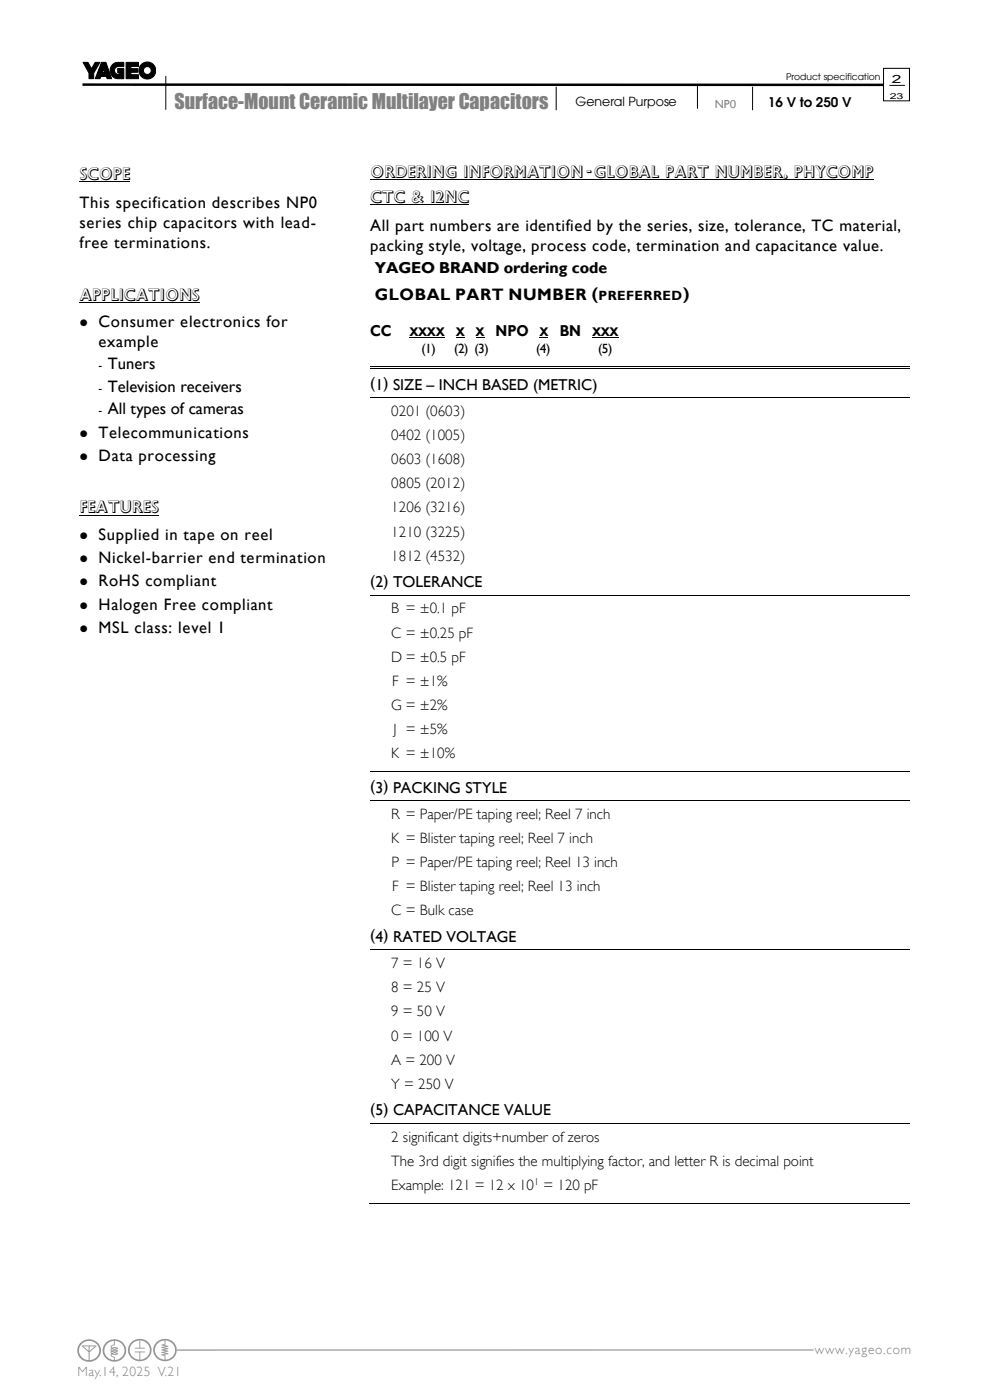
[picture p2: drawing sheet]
<svg xmlns="http://www.w3.org/2000/svg" width="210mm" height="297mm" viewBox="0 0 210 297" stroke-linecap="round" stroke-linejoin="round" font-family="sans-serif">
<defs><g id="words">
<text font-size="4.2" fill="#808080" x="37" y="23">Surface-Mount Ceramic Multilayer Capacitors</text>
<g font-size="3.5">
<text x="16.9" y="38.2">SCOPE</text>
<text x="78.5" y="37.8">ORDERING INFORMATION-GLOBAL PART NUMBER, PHYCOMP</text>
<text x="16.9" y="44.2">This specification describes NP0</text>
<text x="78.5" y="43.1">CTC &amp; 12NC</text>
<text x="16.9" y="48.4">series chip capacitors with lead-</text>
<text x="16.9" y="52.7">free terminations.</text>
<text x="78.5" y="49.1">All part numbers are identified by the series, size, tolerance, TC material,</text>
<text x="78.5" y="53.3">packing style, voltage, process code, termination and capacitance value.</text>
<text x="16.9" y="63.8">APPLICATIONS</text>
<text x="79.5" y="63.7">GLOBAL PART NUMBER (</text>
<text x="144.9" y="63.3">)</text>
<text x="20.9" y="69.3">Consumer electronics for</text>
<text x="20.9" y="73.6">example</text>
<text x="22.9" y="78.3">Tuners</text>
<text x="22.9" y="83.1">Television receivers</text>
<text x="22.9" y="87.9">All types of cameras</text>
<text x="20.9" y="92.9">Telecommunications</text>
<text x="20.9" y="97.8">Data processing</text>
<text x="16.9" y="108.9">FEATURES</text>
<text x="20.9" y="114.5">Supplied in tape on reel</text>
<text x="20.9" y="119.5">Nickel-barrier end termination</text>
<text x="20.9" y="124.4">RoHS compliant</text>
<text x="20.9" y="129.3">Halogen Free compliant</text>
<text x="20.9" y="134.3">MSL class: level 1</text>
</g>
<text font-size="3.3" fill="#c0c0c0" x="79.6" y="58">YAGEO BRAND ordering code</text>
<g font-size="3.3">
<text x="78.5" y="71.3">CC</text>
<text x="105.1" y="71.3">NPO</text>
<text x="118.7" y="71.3">BN</text>
<text x="78.5" y="82.4">(1) SIZE – INCH BASED (METRIC)</text>
<text x="78.5" y="124.3">(2) TOLERANCE</text>
<text x="78.5" y="167.9">(3) PACKING STYLE</text>
<text x="78.5" y="199.5">(4) RATED VOLTAGE</text>
<text x="78.5" y="236.3">(5) CAPACITANCE VALUE</text>
</g>
<g font-size="3.2">
<text x="83" y="88.2">0201 (0603)</text>
<text x="83" y="93.4">0402 (1005)</text>
<text x="83" y="98.5">0603 (1608)</text>
<text x="83" y="103.6">0805 (2012)</text>
<text x="83" y="108.7">1206 (3216)</text>
<text x="83" y="113.9">1210 (3225)</text>
<text x="83" y="118.9">1812 (4532)</text>
<text x="83" y="130.2">B = ±0.1 pF</text>
<text x="83" y="135.3">C = ±0.25 pF</text>
<text x="83" y="140.4">D = ±0.5 pF</text>
<text x="83.2" y="145.5">F = ±1%</text>
<text x="83" y="150.6">G = ±2%</text>
<text x="83.5" y="155.7">J = ±5%</text>
<text x="83" y="160.8">K = ±10%</text>
<text x="83" y="173.8">R = Paper/PE taping reel; Reel 7 inch</text>
<text x="83" y="178.9">K = Blister taping reel; Reel 7 inch</text>
<text x="83" y="184">P = Paper/PE taping reel; Reel 13 inch</text>
<text x="83.2" y="189.1">F = Blister taping reel; Reel 13 inch</text>
<text x="83" y="194.2">C = Bulk case</text>
<text x="83" y="205.4">7 = 16 V</text>
<text x="83" y="210.6">8 = 25 V</text>
<text x="83" y="215.7">9 = 50 V</text>
<text x="83" y="220.8">0 = 100 V</text>
<text x="83" y="225.9">A = 200 V</text>
<text x="83" y="231">Y = 250 V</text>
<text x="83" y="242.2">2 significant digits+number of zeros</text>
<text x="83" y="247.3">The 3rd digit signifies the multiplying factor, and letter R is decimal point</text>
<text x="83" y="252.5">Example: 121 = 12 x 10 = 120 pF</text>
</g>
<g font-size="2.8">
<text x="162.9" y="22.6">16 V to 250 V</text>
<text x="127" y="63.7">PREFERRED</text>
<text x="89.4" y="74.9">(1)</text>
<text x="96.4" y="74.9">(2) (3)</text>
<text x="113.7" y="74.9">(4)</text>
<text x="126.9" y="74.9">(5)</text>
</g>
<g font-size="2.8" fill="#7f7f7f">
<text x="172.9" y="287.3">www.yageo.com</text>
<text x="16.4" y="292.1">May.14, 2025 V.21</text>
</g>
<g font-size="2.7">
<text x="122.1" y="22.4">General Purpose</text>
<text x="86.8" y="71.3">XXXX</text>
<text x="96.7" y="71.3">X</text>
<text x="100.9" y="71.3">X</text>
<text x="114.5" y="71.3">X</text>
<text x="125.6" y="71.3">XXX</text>
</g>
<g font-size="2.5">
<text x="189.2" y="17.6">2</text>
<text x="16.9" y="69.3">⚫</text>
<text x="20.9" y="78.3">-</text>
<text x="20.9" y="83.1">-</text>
<text x="20.9" y="87.9">-</text>
<text x="16.9" y="92.9">⚫</text>
<text x="16.9" y="97.8">⚫</text>
<text x="16.9" y="114.5">⚫</text>
<text x="16.9" y="119.5">⚫</text>
<text x="16.9" y="124.4">⚫</text>
<text x="16.9" y="129.3">⚫</text>
<text x="16.9" y="134.3">⚫</text>
</g>
<text font-size="2.5" fill="#808080" x="151.7" y="22.8">NP0</text>
<text font-size="2.1" x="113.4" y="251.4">1</text>
<text font-size="1.9" x="166.7" y="16.9">Product specification</text>
<text font-size="1.8" x="188.8" y="20.9">23</text>
</g></defs>
<path d="M172.6 286.4l-140 .1" fill="none" stroke="#808080" stroke-width=".21"/>
<g fill="#fff">
<path d="M27.9 284.8a2.43 2.43 0 0 1 4 .5 2.43 2.43 0 0 1-2 3.5 2.38 2.38 0 0 1-2.5-1.3 2.38 2.38 0 0 1 .5-2.7z"/>
<path d="M33.2 284.8a2.43 2.43 0 0 1 3.9 .3 2.43 2.43 0 0 1-1.4 3.6 2.4 2.4 0 0 1-2.8-.9 2.4 2.4 0 0 1 .3-3z"/>
<path d="M22.5 284.9a2.43 2.43 0 0 1 4 .5 2.43 2.43 0 0 1-2 3.5 2.38 2.38 0 0 1-2.5-1.3 2.38 2.38 0 0 1 .5-2.7z"/>
<path d="M17 285a2.45 2.45 0 0 1 3.8 0 2.45 2.45 0 0 1-.9 3.8 2.43 2.43 0 0 1-3-.7 2.43 2.43 0 0 1 .1-3.1z"/>
</g>
<g fill="#93989c">
<path d="M22.5 284.9a2.46 2.46 0 0 0 .8 3.9 2.46 2.46 0 0 0 3.5-2 2.51 2.51 0 0 0-1.5-2.4 2.51 2.51 0 0 0-2.8 .5zM22.7 285.1l.7-.4 .8-.2v.8h-.2a.58 .58 0 0 0-.5 .9v.7l.1 .3a.53 .53 0 0 0 0 .6 .53 .53 0 0 0 .6 .2v.6a2.01 2.01 0 0 1-1.9-1.3 2.01 2.01 0 0 1 .4-2.2zM24.4 284.5a2.03 2.03 0 0 1 2 2 2.03 2.03 0 0 1-2 2.1v-.7l-.4-.1a.34 .34 0 0 1-.3-.5l.6 .2 .7-.2-.3-.3-1 .1v-.3l.7 .1 .6-.2-.3-.3-1 .1v-.1v-.2l.4 .2a.65 .65 0 0 0 .9-.4l-.7-.2-.6 .2a.52 .52 0 0 1 .7-.6zM23.9 287.2h.9zM23.9 286.6l.9 .1zM23.9 286.1h.9z"/>
<path d="M17 285a2.44 2.44 0 0 0 .3 3.3 2.44 2.44 0 0 0 3.3 0 2.44 2.44 0 0 0 .3-3.3 2.63 2.63 0 0 0-3.9 0zM17.7 285.7h1.1v.9zM19 285.7h1.1l-1.1 .9zM17.4 285.1a2.08 2.08 0 0 1 3.4 .5 2.08 2.08 0 0 1-1.8 3v-1.7l1.5-1.4h-3.1l-.1 .1 1.5 1.3v1.7a2.02 2.02 0 0 1-1.9-1.3 2.02 2.02 0 0 1 .5-2.2z"/>
<path d="M27.9 284.8a2.42 2.42 0 0 0 .1 3.4 2.42 2.42 0 0 0 3.4-.2 2.42 2.42 0 0 0-.1-3.4 2.63 2.63 0 0 0-3.4 .2zM28.1 285.1l.7-.5 .8-.2v1.6h-1v.1h2.1v-.1h-.9v-1.6a2.03 2.03 0 0 1 2 2.1 2.03 2.03 0 0 1-2 2v-1.5h.9v-.2h-2.1v.2h1v1.5a2.01 2.01 0 0 1-1.9-1.2 2.01 2.01 0 0 1 .4-2.2z"/>
<path d="M33.2 284.8a2.46 2.46 0 0 0 .8 3.9 2.46 2.46 0 0 0 3.5-2 2.51 2.51 0 0 0-1.5-2.4 2.51 2.51 0 0 0-2.8 .5zM33.5 285.1l.6-.5 .8-.2v.8l-.7 .2 .9 .2-.9 .3 .9 .3-.9 .2 1 .3-1 .3 .9 .2-.9 .3 .7 .2v.8a2.01 2.01 0 0 1-1.9-1.3 2.01 2.01 0 0 1 .5-2.1zM35.1 284.4a2.03 2.03 0 0 1 2 2.1 2.03 2.03 0 0 1-2 2v-.9l-.3-.1 .9-.2v-.1l-.9-.2 .9-.3-.9-.3 .9-.2-.9-.3 .9-.2-.9-.3 .3-.1z"/>
</g>
<path d="M35.2 16.1v7.2" fill="none" stroke="#000" stroke-width=".21"/>
<path d="M17.5 18h170.4" fill="none" stroke="#000" stroke-width=".53"/>
<g fill="#000" stroke="#000" stroke-width=".21">
<path d="M17.6 13.2h1.1l.7 1.4 .8-1.4h1l-1.3 2.3v1.2h-1v-1.2zM23.9 13.6l.8-.3 1.6-.1v.9h-1.3a.81 .81 0 0 0-.7 1 .81 .81 0 0 0 1 .6v-.3h-.3v-.8h1.3v2.1h-1.4a1.76 1.76 0 0 1-1.5-1.2 1.76 1.76 0 0 1 .5-1.9zM26.8 13.2h2.6v.9h-1.6v.5h1.4v.7h-1.4v.6h1.6v.8h-2.6z"/>
<path d="M21.5 13.2l-1.3 3.5h1l.2-.5h1.2l.1 .5h1l-1.2-3.5zM22 14.7l.2 .7h-.5z"/>
<path d="M29.5 15a1.8 1.8 0 0 0 3.6 0 1.8 1.8 0 0 0-3.6 0zM30.4 15a.85 .85 0 0 1 1.7 0 .85 .85 0 0 1-1.7 0z"/>
</g>
<path d="M187.4 14.5h5.5v6.9h-5.5z" fill-rule="evenodd" fill="#fff"/>
<path d="M118 18.4v5M187.4 14.5h5.5v6.9h-5.5zM188.7 18.1h3.3" fill="none" stroke="#000" stroke-width=".21"/>
<path d="M119.2 19.8h27.2v6h-27.2z" fill-rule="evenodd" fill="#fff"/>
<g fill="none" stroke="#000" stroke-width=".21">
<path d="M148 18.1v5M159.6 18.4v5M16.9 38.6h10.8M78.5 38.1h106.8M78.5 43.5h21M16.9 64.1h25.5M78.5 77.9h114.4M78.5 78.2h114.4M86.8 71.6h7.5M125.6 71.6h5.6M78.5 84.3h114.4M16.9 109.3h16.8"/>
<path d="M78.5 126.3h114.4M78.5 163.8h114.4M78.5 169.9h114.4M78.5 201.5h114.4M78.5 238.3h114.4M78.3 255.4h114.6"/>
</g>
<g fill="#000">
<path d="M96.7 71.5h1.8v.2h-1.8z" fill-rule="evenodd"/>
<path d="M100.9 71.5h1.9v.2h-1.9z" fill-rule="evenodd"/>
<path d="M114.5 71.5h1.8v.2h-1.8z" fill-rule="evenodd"/>
</g>
<use href="#words"/>
</svg>
